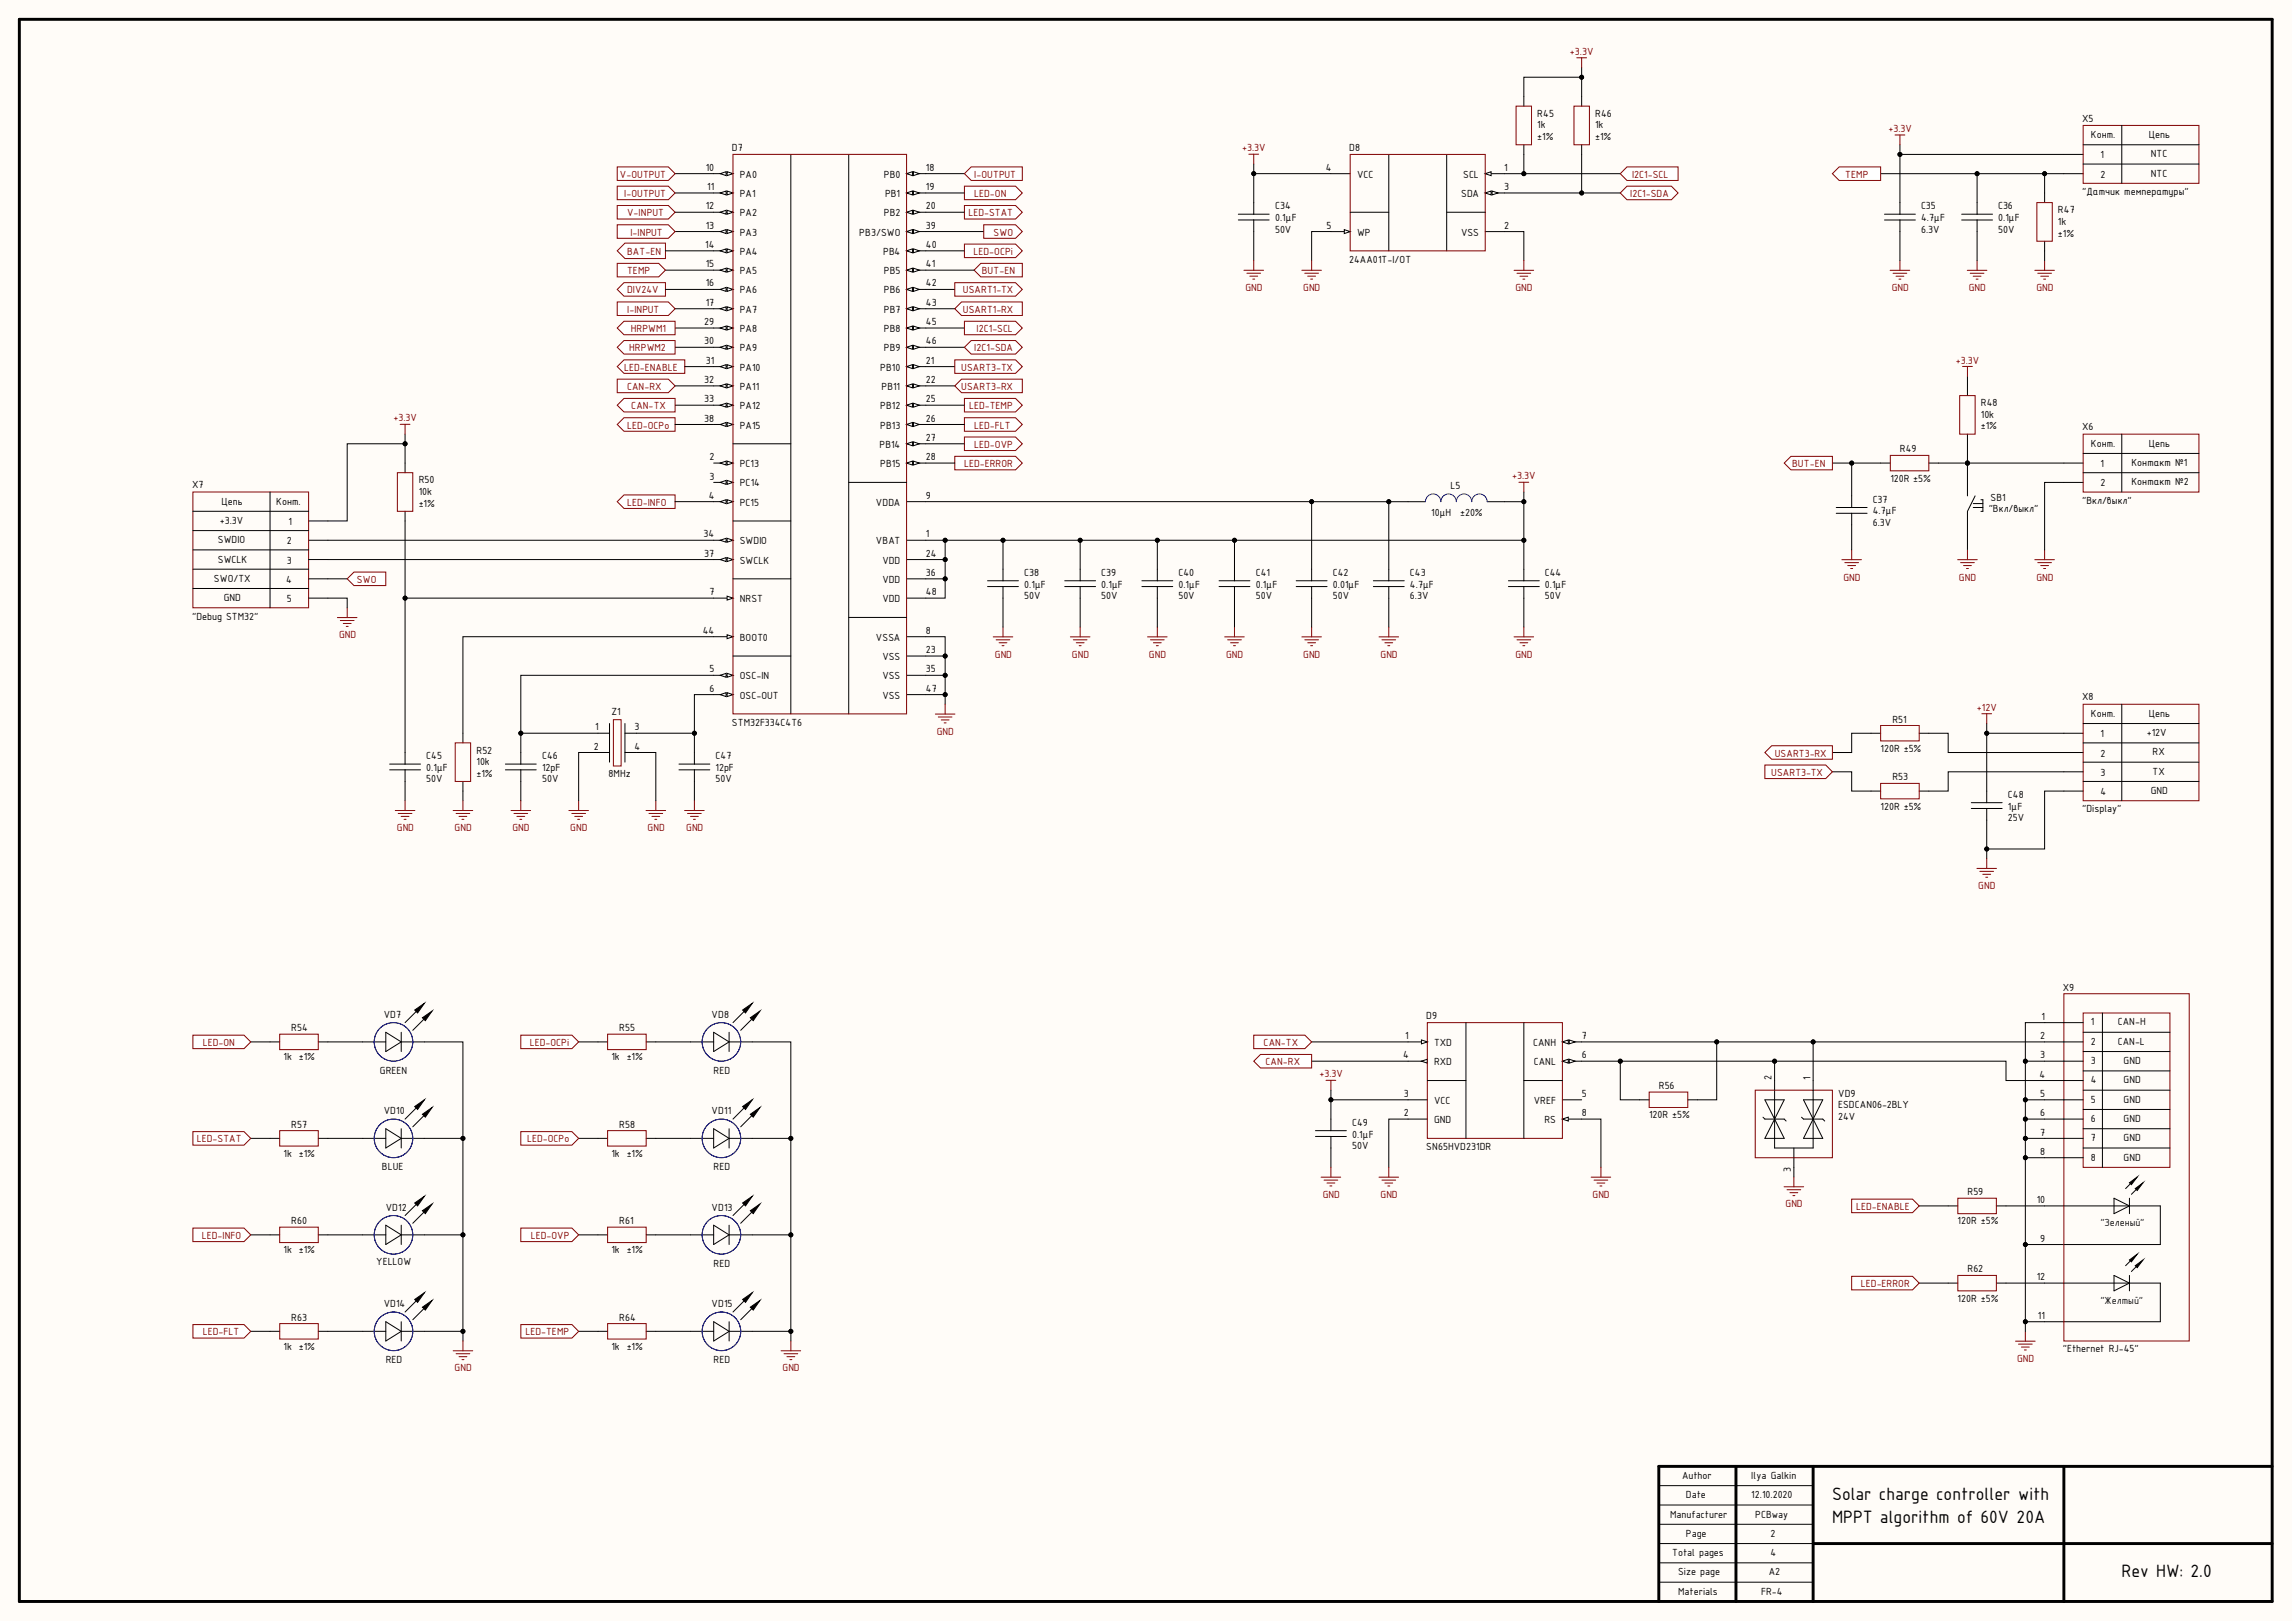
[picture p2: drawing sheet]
<svg xmlns="http://www.w3.org/2000/svg" width="594mm" height="420mm" viewBox="0 0 594 420" stroke-linecap="round" stroke-linejoin="round" font-family="sans-serif">
<defs><g id="words">
<g font-size="5">
<text x="474.2" y="388.4">Solar charge controller with</text>
<text x="474.2" y="394.3">MPPT algorithm of 60V 20A</text>
<text x="549.1" y="408.3">Rev HW: 2.0</text>
</g>
<g font-size="2.9" fill="#800000">
<text x="406.3" y="14.2">+3.3V</text>
<text x="488.8" y="34.2">+3.3V</text>
<text x="321.5" y="39.2">+3.3V</text>
<text x="160.4" y="46">V-OUTPUT</text>
<text x="252.2" y="46">I-OUTPUT</text>
<text x="422.4" y="46">I2C1-SCL</text>
<text x="477.6" y="46">TEMP</text>
<text x="161.5" y="51">I-OUTPUT</text>
<text x="252.2" y="51">LED-ON</text>
<text x="421.9" y="51">I2C1-SDA</text>
<text x="162.3" y="56">V-INPUT</text>
<text x="250.6" y="56">LED-STAT</text>
<text x="162.3" y="66">BAT-EN</text>
<text x="163.1" y="61">I-INPUT</text>
<text x="252" y="66">LED-OCPi</text>
<text x="257.1" y="61">SWO</text>
<text x="162.3" y="71">TEMP</text>
<text x="254.1" y="71">BUT-EN</text>
<text x="162.3" y="75.9">DIV24V</text>
<text x="249.2" y="75.9">USART1-TX</text>
<text x="322.3" y="75.3">GND</text>
<text x="337.3" y="75.3">GND</text>
<text x="392.2" y="75.3">GND</text>
<text x="489.6" y="75.3">GND</text>
<text x="509.5" y="75.3">GND</text>
<text x="527" y="75.3">GND</text>
<text x="162.3" y="80.9">I-INPUT</text>
<text x="249.2" y="80.9">USART1-RX</text>
<text x="163.2" y="85.9">HRPWM1</text>
<text x="252.7" y="85.9">I2C1-SCL</text>
<text x="161.5" y="96">LED-ENABLE</text>
<text x="162.8" y="90.9">HRPWM2</text>
<text x="248.8" y="96">USART3-TX</text>
<text x="252.2" y="90.9">I2C1-SDA</text>
<text x="506.2" y="94.1">+3.3V</text>
<text x="162.3" y="101">CAN-RX</text>
<text x="248.8" y="101">USART3-RX</text>
<text x="163.4" y="106">CAN-TX</text>
<text x="250.8" y="106">LED-TEMP</text>
<text x="101.9" y="109.1">+3.3V</text>
<text x="162.3" y="111">LED-OCPo</text>
<text x="252.2" y="111">LED-FLT</text>
<text x="252.2" y="115.9">LED-OVP</text>
<text x="249.5" y="120.9">LED-ERROR</text>
<text x="391.4" y="124.1">+3.3V</text>
<text x="463.8" y="120.9">BUT-EN</text>
<text x="162.3" y="130.9">LED-INFO</text>
<text x="92.4" y="150.9">SWO</text>
<text x="477.1" y="150.3">GND</text>
<text x="507" y="150.3">GND</text>
<text x="527" y="150.3">GND</text>
<text x="87.7" y="165.3">GND</text>
<text x="257.5" y="170.2">GND</text>
<text x="277.4" y="170.2">GND</text>
<text x="297.4" y="170.2">GND</text>
<text x="317.3" y="170.2">GND</text>
<text x="337.3" y="170.2">GND</text>
<text x="357.3" y="170.2">GND</text>
<text x="392.2" y="170.2">GND</text>
<text x="511.7" y="184">+12V</text>
<text x="242.4" y="190.2">GND</text>
<text x="459.3" y="195.9">USART3-RX</text>
<text x="458.4" y="200.9">USART3-TX</text>
<text x="102.7" y="215.2">GND</text>
<text x="117.7" y="215.2">GND</text>
<text x="132.6" y="215.2">GND</text>
<text x="147.6" y="215.2">GND</text>
<text x="167.6" y="215.2">GND</text>
<text x="177.6" y="215.2">GND</text>
<text x="512" y="230.2">GND</text>
<text x="52.5" y="270.8">LED-ON</text>
<text x="137.1" y="270.8">LED-OCPi</text>
<text x="327" y="270.8">CAN-TX</text>
<text x="327.6" y="275.8">CAN-RX</text>
<text x="341.5" y="278.9">+3.3V</text>
<text x="51" y="295.8">LED-STAT</text>
<text x="136.4" y="295.8">LED-OCPo</text>
<text x="342.3" y="310">GND</text>
<text x="357.3" y="310">GND</text>
<text x="412.2" y="310">GND</text>
<text x="462.1" y="312.6">GND</text>
<text x="480.4" y="313.3">LED-ENABLE</text>
<text x="52.2" y="320.7">LED-INFO</text>
<text x="137.4" y="320.7">LED-OVP</text>
<text x="481.7" y="333.2">LED-ERROR</text>
<text x="52.5" y="345.7">LED-FLT</text>
<text x="136" y="345.7">LED-TEMP</text>
<text x="522.1" y="352.5">GND</text>
<text x="117.7" y="355">GND</text>
<text x="202.5" y="355">GND</text>
</g>
<g font-size="2.9">
<text x="397.9" y="33.2">1k</text>
<text x="397.9" y="30.3">R45</text>
<text x="412.8" y="33.2">1k</text>
<text x="412.8" y="30.3">R46</text>
<text x="538.9" y="31.5">X5</text>
<text x="541.2" y="35.8">Конт.</text>
<text x="556.1" y="35.8">Цепь</text>
<text x="189.4" y="39">D7</text>
<text x="349.2" y="39">D8</text>
<text x="397.9" y="36.2">±1%</text>
<text x="412.8" y="36.2">±1%</text>
<text x="543.6" y="41">1</text>
<text x="556.6" y="40.8">NTC</text>
<text x="182.7" y="44.2">10</text>
<text x="191.5" y="46">PA0</text>
<text x="228.7" y="46">PB0</text>
<text x="239.6" y="44.2">18</text>
<text x="343.1" y="44.2">4</text>
<text x="351.2" y="46">VCC</text>
<text x="378.7" y="46">SCL</text>
<text x="389.3" y="44.2">1</text>
<text x="543.6" y="46">2</text>
<text x="556.6" y="45.7">NTC</text>
<text x="183" y="49.2">11</text>
<text x="191.5" y="51">PA1</text>
<text x="229.1" y="51">PB1</text>
<text x="239.6" y="49.2">19</text>
<text x="378.2" y="51">SDA</text>
<text x="389.3" y="49.2">3</text>
<text x="538.9" y="50.6">&quot;Датчик температуры&quot;</text>
<text x="182.7" y="54.2">12</text>
<text x="182.7" y="59.2">13</text>
<text x="191.5" y="56">PA2</text>
<text x="228.7" y="56">PB2</text>
<text x="239.6" y="54.2">20</text>
<text x="239.6" y="59.2">39</text>
<text x="330" y="57.2">0.1μF</text>
<text x="330" y="54.2">C34</text>
<text x="343.4" y="59.2">5</text>
<text x="389.3" y="59.2">2</text>
<text x="497.2" y="57.2">4.7μF</text>
<text x="497.2" y="54.2">C35</text>
<text x="517.2" y="57.2">0.1μF</text>
<text x="517.2" y="54.2">C36</text>
<text x="532.6" y="58.2">1k</text>
<text x="532.6" y="55.2">R47</text>
<text x="182.5" y="64.2">14</text>
<text x="191.5" y="61">PA3</text>
<text x="191.5" y="66">PA4</text>
<text x="222.4" y="61">PB3/SWO</text>
<text x="228.6" y="66">PB4</text>
<text x="239.6" y="64.2">40</text>
<text x="330" y="60.2">50V</text>
<text x="351.2" y="61">WP</text>
<text x="378.2" y="61">VSS</text>
<text x="497.2" y="60.2">6.3V</text>
<text x="517.2" y="60.2">50V</text>
<text x="532.6" y="61.2">±1%</text>
<text x="182.7" y="69.2">15</text>
<text x="191.5" y="71">PA5</text>
<text x="228.7" y="71">PB5</text>
<text x="239.6" y="69.2">41</text>
<text x="349.2" y="68">24AA01T-I/OT</text>
<text x="182.7" y="74.2">16</text>
<text x="191.5" y="75.9">PA6</text>
<text x="228.7" y="75.9">PB6</text>
<text x="239.6" y="74.2">42</text>
<text x="182.7" y="79.2">17</text>
<text x="191.5" y="80.9">PA7</text>
<text x="228.7" y="80.9">PB7</text>
<text x="239.6" y="79.2">43</text>
<text x="182.2" y="84.1">29</text>
<text x="182.2" y="89.1">30</text>
<text x="191.5" y="85.9">PA8</text>
<text x="228.7" y="85.9">PB8</text>
<text x="239.6" y="84.1">45</text>
<text x="239.6" y="89.1">46</text>
<text x="182.7" y="94.2">31</text>
<text x="191.5" y="90.9">PA9</text>
<text x="191.5" y="96">PA10</text>
<text x="227.8" y="96">PB10</text>
<text x="228.7" y="90.9">PB9</text>
<text x="239.6" y="94.2">21</text>
<text x="182.2" y="99.2">32</text>
<text x="191.5" y="101">PA11</text>
<text x="228.1" y="101">PB11</text>
<text x="239.6" y="99.2">22</text>
<text x="182.2" y="104.2">33</text>
<text x="191.5" y="106">PA12</text>
<text x="227.8" y="106">PB12</text>
<text x="239.6" y="104.2">25</text>
<text x="512.7" y="105.1">R48</text>
<text x="182.2" y="109.2">38</text>
<text x="191.5" y="111">PA15</text>
<text x="227.8" y="111">PB13</text>
<text x="239.6" y="109.2">26</text>
<text x="512.7" y="111.1">±1%</text>
<text x="512.7" y="108.2">10k</text>
<text x="538.9" y="111.4">X6</text>
<text x="183.6" y="119.2">2</text>
<text x="227.6" y="115.9">PB14</text>
<text x="239.6" y="114.2">27</text>
<text x="239.6" y="119.2">28</text>
<text x="491.7" y="117.1">R49</text>
<text x="541.2" y="115.6">Конт.</text>
<text x="556.1" y="115.6">Цепь</text>
<text x="108.4" y="125.2">R50</text>
<text x="183.6" y="124.1">3</text>
<text x="191.5" y="120.9">PC13</text>
<text x="191.5" y="125.9">PC14</text>
<text x="227.8" y="120.9">PB15</text>
<text x="489.3" y="124.7">120R ±5%</text>
<text x="543.6" y="120.9">1</text>
<text x="543.6" y="125.9">2</text>
<text x="551.6" y="125.7">Контакт №2</text>
<text x="551.6" y="120.7">Контакт №1</text>
<text x="49.7" y="126.3">X7</text>
<text x="57.3" y="130.7">Цепь</text>
<text x="71.5" y="130.7">Конт.</text>
<text x="108.4" y="131.2">±1%</text>
<text x="108.4" y="128.1">10k</text>
<text x="183.4" y="129.1">4</text>
<text x="191.5" y="130.9">PC15</text>
<text x="226.7" y="130.9">VDDA</text>
<text x="239.6" y="129.1">9</text>
<text x="375.4" y="126.6">L5</text>
<text x="484.7" y="130.2">C37</text>
<text x="515.2" y="129.6">SB1</text>
<text x="538.9" y="130.4">&quot;Вкл/выкл&quot;</text>
<text x="56.9" y="135.7">+3.3V</text>
<text x="74.6" y="135.9">1</text>
<text x="370.4" y="133.6">10μH</text>
<text x="377.9" y="133.6">±20%</text>
<text x="484.7" y="136.2">6.3V</text>
<text x="484.7" y="133.1">4.7μF</text>
<text x="514.7" y="132.6">&quot;Вкл/выкл&quot;</text>
<text x="56.4" y="140.6">SWDIO</text>
<text x="74.2" y="140.9">2</text>
<text x="182.1" y="139.1">34</text>
<text x="191.5" y="140.9">SWDIO</text>
<text x="226.7" y="140.9">VBAT</text>
<text x="239.6" y="139.1">1</text>
<text x="56.4" y="145.6">SWCLK</text>
<text x="74.2" y="145.9">3</text>
<text x="182.2" y="144.1">37</text>
<text x="191.5" y="145.9">SWCLK</text>
<text x="228.4" y="145.9">VDD</text>
<text x="239.6" y="144.1">24</text>
<text x="239.6" y="149.1">36</text>
<text x="265.1" y="149.1">C38</text>
<text x="285" y="149.1">C39</text>
<text x="305" y="149.1">C40</text>
<text x="325" y="149.1">C41</text>
<text x="345" y="149.1">C42</text>
<text x="364.9" y="149.1">C43</text>
<text x="399.8" y="149.1">C44</text>
<text x="55.4" y="150.6">SWO/TX</text>
<text x="57.9" y="155.6">GND</text>
<text x="74" y="150.9">4</text>
<text x="74.2" y="155.9">5</text>
<text x="183.6" y="154.1">7</text>
<text x="191.5" y="155.9">NRST</text>
<text x="228.4" y="150.9">VDD</text>
<text x="228.4" y="155.9">VDD</text>
<text x="239.6" y="154.1">48</text>
<text x="265.1" y="155.1">50V</text>
<text x="265.1" y="152.1">0.1μF</text>
<text x="285" y="155.1">50V</text>
<text x="285" y="152.1">0.1μF</text>
<text x="305" y="155.1">50V</text>
<text x="305" y="152.1">0.1μF</text>
<text x="325" y="155.1">50V</text>
<text x="325" y="152.1">0.1μF</text>
<text x="345" y="155.1">50V</text>
<text x="345" y="152.1">0.01μF</text>
<text x="364.9" y="155.1">6.3V</text>
<text x="364.9" y="152.1">4.7μF</text>
<text x="399.8" y="155.1">50V</text>
<text x="399.8" y="152.1">0.1μF</text>
<text x="49.7" y="160.4">&quot;Debug STM32&quot;</text>
<text x="181.9" y="164.1">44</text>
<text x="191.5" y="165.8">BOOT0</text>
<text x="226.7" y="165.8">VSSA</text>
<text x="239.6" y="164.1">8</text>
<text x="228.4" y="170.8">VSS</text>
<text x="239.6" y="169.1">23</text>
<text x="183.6" y="174">5</text>
<text x="183.6" y="179.1">6</text>
<text x="191.5" y="175.8">OSC-IN</text>
<text x="228.4" y="175.8">VSS</text>
<text x="239.6" y="174">35</text>
<text x="239.6" y="179.1">47</text>
<text x="158.2" y="185">Z1</text>
<text x="191.5" y="180.9">OSC-OUT</text>
<text x="228.4" y="180.9">VSS</text>
<text x="538.9" y="181.3">X8</text>
<text x="541.2" y="185.6">Конт.</text>
<text x="556.1" y="185.6">Цепь</text>
<text x="154" y="189.1">1</text>
<text x="164.2" y="189.1">3</text>
<text x="189.4" y="187.9">STM32F334C4T6</text>
<text x="489.8" y="187.1">R51</text>
<text x="543.6" y="190.9">1</text>
<text x="555.6" y="190.5">+12V</text>
<text x="110.3" y="196.5">C45</text>
<text x="123.3" y="195.1">R52</text>
<text x="140.3" y="196.5">C46</text>
<text x="153.7" y="194.1">2</text>
<text x="164.2" y="194.1">4</text>
<text x="185.2" y="196.5">C47</text>
<text x="486.7" y="194.6">120R ±5%</text>
<text x="543.6" y="195.9">2</text>
<text x="557.1" y="195.5">RX</text>
<text x="110.3" y="202.6">50V</text>
<text x="110.3" y="199.6">0.1μF</text>
<text x="123.3" y="201">±1%</text>
<text x="123.3" y="198.1">10k</text>
<text x="140.3" y="202.6">50V</text>
<text x="140.3" y="199.6">12pF</text>
<text x="157.5" y="201.1">8MHz</text>
<text x="185.2" y="202.6">50V</text>
<text x="185.2" y="199.6">12pF</text>
<text x="489.8" y="202">R53</text>
<text x="543.6" y="200.9">3</text>
<text x="557.1" y="200.5">TX</text>
<text x="486.7" y="209.6">120R ±5%</text>
<text x="519.7" y="209.6">1μF</text>
<text x="519.7" y="206.5">C48</text>
<text x="543.6" y="205.9">4</text>
<text x="556.6" y="205.6">GND</text>
<text x="519.7" y="212.5">25V</text>
<text x="538.9" y="210.3">&quot;Display&quot;</text>
<text x="533.9" y="256.5">X9</text>
<text x="99.3" y="263.5">VD7</text>
<text x="184.2" y="263.5">VD8</text>
<text x="369.1" y="263.7">D9</text>
<text x="528.4" y="264">1</text>
<text x="75.4" y="267">R54</text>
<text x="160.3" y="267">R55</text>
<text x="363.6" y="269">1</text>
<text x="409.4" y="269">7</text>
<text x="528.1" y="269">2</text>
<text x="541.2" y="265.5">1</text>
<text x="548.1" y="265.5">CAN-H</text>
<text x="73.4" y="274.5">1k ±1%</text>
<text x="158.2" y="274.5">1k ±1%</text>
<text x="363.1" y="274">4</text>
<text x="371.2" y="270.8">TXD</text>
<text x="371.2" y="275.8">RXD</text>
<text x="396.8" y="270.8">CANH</text>
<text x="397" y="275.8">CANL</text>
<text x="409.4" y="274">6</text>
<text x="528.1" y="274">3</text>
<text x="541.2" y="270.5">2</text>
<text x="541.2" y="275.5">3</text>
<text x="548.1" y="270.5">CAN-L</text>
<text x="549.6" y="275.5">GND</text>
<text x="98.3" y="278">GREEN</text>
<text x="184.7" y="278">RED</text>
<text x="429.3" y="282">R56</text>
<text x="458.5" y="279.7" transform="rotate(-90 458.5 279.7)">2</text>
<text x="468.6" y="279.7" transform="rotate(-90 468.6 279.7)">1</text>
<text x="527.9" y="279">4</text>
<text x="541.2" y="280.4">4</text>
<text x="549.6" y="280.4">GND</text>
<text x="363.3" y="284">3</text>
<text x="371.2" y="285.8">VCC</text>
<text x="397" y="285.8">VREF</text>
<text x="409.4" y="284">5</text>
<text x="475.7" y="287">ESDCAN06-2BLY</text>
<text x="475.7" y="284">VD9</text>
<text x="528.1" y="284">5</text>
<text x="541.2" y="285.4">5</text>
<text x="549.6" y="285.4">GND</text>
<text x="75.4" y="291.9">R57</text>
<text x="99.3" y="288.5">VD10</text>
<text x="160.3" y="291.9">R58</text>
<text x="184.2" y="288.5">VD11</text>
<text x="350" y="291.4">C49</text>
<text x="363.3" y="289">2</text>
<text x="371.2" y="290.8">GND</text>
<text x="399.7" y="290.8">RS</text>
<text x="409.4" y="289">8</text>
<text x="426.8" y="289.5">120R ±5%</text>
<text x="475.7" y="290">24V</text>
<text x="528.1" y="294">7</text>
<text x="528.1" y="289">6</text>
<text x="541.2" y="290.4">6</text>
<text x="549.6" y="290.4">GND</text>
<text x="73.4" y="299.5">1k ±1%</text>
<text x="158.2" y="299.5">1k ±1%</text>
<text x="350" y="297.4">50V</text>
<text x="350" y="294.5">0.1μF</text>
<text x="369.1" y="297.8">SN65HVD231DR</text>
<text x="528.1" y="299">8</text>
<text x="541.2" y="295.5">7</text>
<text x="549.6" y="295.5">GND</text>
<text x="98.8" y="302.9">BLUE</text>
<text x="184.7" y="302.9">RED</text>
<text x="463.5" y="303.3" transform="rotate(-90 463.5 303.3)">3</text>
<text x="541.2" y="300.5">8</text>
<text x="549.6" y="300.5">GND</text>
<text x="509.2" y="309.5">R59</text>
<text x="527.1" y="311.5">10</text>
<text x="75.4" y="317">R60</text>
<text x="99.8" y="313.4">VD12</text>
<text x="160.3" y="317">R61</text>
<text x="184.2" y="313.4">VD13</text>
<text x="506.7" y="317">120R ±5%</text>
<text x="528.1" y="321.5">9</text>
<text x="73.4" y="324.4">1k ±1%</text>
<text x="97.4" y="327.5">YELLOW</text>
<text x="158.2" y="324.4">1k ±1%</text>
<text x="184.7" y="327.9">RED</text>
<text x="509.2" y="329.4">R62</text>
<text x="527.1" y="331.4">12</text>
<text x="75.4" y="341.9">R63</text>
<text x="99.3" y="338.4">VD14</text>
<text x="160.3" y="341.9">R64</text>
<text x="184.2" y="338.4">VD15</text>
<text x="506.7" y="336.9">120R ±5%</text>
<text x="527.5" y="341.4">11</text>
<text x="73.4" y="349.4">1k ±1%</text>
<text x="99.8" y="352.9">RED</text>
<text x="158.2" y="349.4">1k ±1%</text>
<text x="184.7" y="352.9">RED</text>
<text x="533.9" y="350">&quot;Ethernet RJ-45&quot;</text>
<text x="435.3" y="382.9">Author</text>
<text x="453.3" y="382.9">Ilya Galkin</text>
<text x="436.3" y="387.9">Date</text>
<text x="453.3" y="387.9">12.10.2020</text>
<text x="432.3" y="392.8">Manufacturer</text>
<text x="454.3" y="392.8">PCBway</text>
<text x="436.3" y="397.8">Page</text>
<text x="458.2" y="397.8">2</text>
<text x="432.8" y="402.8">Total pages</text>
<text x="434.3" y="407.8">Size page</text>
<text x="457.8" y="407.8">A2</text>
<text x="458.2" y="402.8">4</text>
<text x="434.3" y="412.8">Materials</text>
<text x="455.8" y="412.8">FR-4</text>
</g>
<g font-size="2.9" fill="#101010">
<text x="543.6" y="317.4">&quot;Зеленый&quot;</text>
<text x="543.6" y="337.5">&quot;Желтый&quot;</text>
</g>
</g></defs>
<g fill="#fffcf8">
<path d="M0 0h593.1v419.6h-593.1z" fill-rule="evenodd"/>
<path d="M0 0h593.1v419.6h-593.1z" fill-rule="evenodd"/>
</g>
<path d="M5 5h583.1v409.6h-583.1zM449.3 379.6v35M469.3 379.6v35M534.2 379.6v35M588.1 379.6h-158.8v35M469.3 399.6h118.8" fill="none" stroke="#000" stroke-width=".76"/>
<g fill="none" stroke="#000" stroke-width=".26">
<path d="M174.7 59.9h10M174.7 50h10M174.7 45h10M174.7 54.9h10M239.6 59.9h15M172.2 69.9h12.5M174.7 79.9h10M174.7 89.9h10M174.7 84.9h10M174.7 99.9h10M239.6 89.9h10M239.6 84.9h10"/>
<path d="M104.8 119.9v-5h-14.9v20h-5M104.8 112.4v2.5M174.7 104.9h10M84.9 139.9h99.8M84.9 144.9h99.8M184.7 154.8h-79.9v40M184.7 164.8h-64.9v25M429.3 399.6h40M429.3 394.6h40M429.3 389.6h40M429.3 384.6h40M429.3 409.6h40"/>
<path d="M429.3 404.6h40"/>
<circle cx="104.8" cy="114.9" r=".51"/>
<circle cx="104.8" cy="154.8" r=".51"/>
</g>
<g fill="#000">
<circle cx="104.8" cy="114.9" r=".51"/>
<circle cx="104.8" cy="154.8" r=".51"/>
</g>
<path d="M103.6 109.9h2.5M104.8 109.9v2.5" fill="none" stroke="#800000" stroke-width=".26"/>
<path d="M161.5 83.2h13.2v3.5h-13.2l-1.7-1.8z" fill-rule="evenodd" fill="#fff"/>
<path d="M161.5 83.2h13.2v3.5h-13.2l-1.7-1.8z" fill="none" stroke="#800000" stroke-width=".26"/>
<path d="M161.5 88.2h13.2v3.5h-13.2l-1.7-1.8z" fill-rule="evenodd" fill="#fff"/>
<path d="M161.5 88.2h13.2v3.5h-13.2l-1.7-1.8z" fill="none" stroke="#800000" stroke-width=".26"/>
<path d="M159.8 58.2h13.2l1.7 1.7-1.7 1.8h-13.2z" fill-rule="evenodd" fill="#fff"/>
<path d="M159.8 58.2h13.2l1.7 1.7-1.7 1.8h-13.2z" fill="none" stroke="#800000" stroke-width=".26"/>
<path d="M159.8 53.2h13.2l1.7 1.7-1.7 1.8h-13.2z" fill-rule="evenodd" fill="#fff"/>
<path d="M159.8 53.2h13.2l1.7 1.7-1.7 1.8h-13.2z" fill="none" stroke="#800000" stroke-width=".26"/>
<path d="M159.8 43.2h13.2l1.7 1.8-1.7 1.7h-13.2z" fill-rule="evenodd" fill="#fff"/>
<path d="M159.8 43.2h13.2l1.7 1.8-1.7 1.7h-13.2z" fill="none" stroke="#800000" stroke-width=".26"/>
<path d="M159.8 48.2h13.2l1.7 1.8-1.7 1.7h-13.2z" fill-rule="evenodd" fill="#fff"/>
<path d="M159.8 48.2h13.2l1.7 1.8-1.7 1.7h-13.2z" fill="none" stroke="#800000" stroke-width=".26"/>
<path d="M159.8 68.2h10.7l1.7 1.7-1.7 1.8h-10.7z" fill-rule="evenodd" fill="#fff"/>
<path d="M159.8 68.2h10.7l1.7 1.7-1.7 1.8h-10.7z" fill="none" stroke="#800000" stroke-width=".26"/>
<path d="M159.8 78.2h13.2l1.7 1.7-1.7 1.8h-13.2z" fill-rule="evenodd" fill="#fff"/>
<path d="M159.8 78.2h13.2l1.7 1.7-1.7 1.8h-13.2z" fill="none" stroke="#800000" stroke-width=".26"/>
<path d="M239.6 45h10" fill="none" stroke="#000" stroke-width=".26"/>
<path d="M249.6 45l1.8-1.8h13.2v3.5h-13.2z" fill-rule="evenodd" fill="#fff"/>
<g fill="none" stroke="#800000" stroke-width=".26">
<path d="M249.6 45l1.8-1.8h13.2v3.5h-13.2zM343.2 279.7h2.5M344.5 279.7v2.5M426.8 282.7h10v4h-10zM454.3 282.2h20v17.5h-20zM341.9 304.7h5.1M342.7 305.5h3.5M343.4 306.3h2.1M344.2 307h.5M344.5 302.2v2.5M461.7 307.2h5.1M462.5 308h3.6"/>
<path d="M463.3 308.8h2M464 309.5h.5M464.3 304.7v2.5M506.7 310.2h10v4h-10zM506.7 330.2h10v4h-10zM521.7 347.2h5M522.4 348h3.6M523.2 348.7h2M523.9 349.5h.5M524.2 344.7v2.5"/>
</g>
<g fill="none" stroke="#000" stroke-width=".26">
<path d="M339.5 269.7h24.9M419.4 274.7v10h7.4M444.3 269.7v15h-7.5M469.3 269.7v27.5h-10v-22.5M344.5 282.2v2.5M344.5 297.2v5M364.4 284.7h-19.9v5M456.3 289.2l.5 .5h5l.5 .5M456.8 284.7l5 10h-5l5-10zM464.3 297.2v7.5M466.3 289.2l.5 .5h5l.5 .5M466.8 284.7h5l-5 10h5z"/>
<path d="M524.2 294.7h5M529.2 299.7h-5v22.5M496.7 312.2h10M516.7 312.2h12.5M496.7 332.2h10M516.7 332.2h12.5M529.2 322.2h-5v20M529.2 342.2h-5v2.5"/>
<circle cx="419.4" cy="274.7" r=".51"/>
<circle cx="444.3" cy="269.7" r=".51"/>
<circle cx="459.3" cy="274.7" r=".51"/>
<circle cx="469.3" cy="269.7" r=".51"/>
<circle cx="344.5" cy="284.7" r=".51"/>
<circle cx="524.2" cy="299.7" r=".51"/>
<circle cx="524.2" cy="294.7" r=".51"/>
<circle cx="524.2" cy="322.2" r=".51"/>
<circle cx="524.2" cy="342.2" r=".51"/>
</g>
<g fill="#000">
<circle cx="419.4" cy="274.7" r=".51"/>
<circle cx="444.3" cy="269.7" r=".51"/>
<circle cx="459.3" cy="274.7" r=".51"/>
<circle cx="469.3" cy="269.7" r=".51"/>
<circle cx="344.5" cy="284.7" r=".51"/>
<circle cx="524.2" cy="299.7" r=".51"/>
<circle cx="524.2" cy="294.7" r=".51"/>
<circle cx="524.2" cy="322.2" r=".51"/>
<circle cx="524.2" cy="342.2" r=".51"/>
</g>
<path d="M324.5 268h13.2l1.8 1.7-1.8 1.8h-13.2z" fill-rule="evenodd" fill="#fff"/>
<path d="M324.5 268h13.2l1.8 1.7-1.8 1.8h-13.2z" fill="none" stroke="#800000" stroke-width=".26"/>
<path d="M339.5 274.7h24.9" fill="none" stroke="#000" stroke-width=".26"/>
<path d="M324.5 274.7l1.7-1.7h13.3v3.5h-13.3z" fill-rule="evenodd" fill="#fff"/>
<path d="M324.5 274.7l1.7-1.7h13.3v3.5h-13.3z" fill="none" stroke="#800000" stroke-width=".26"/>
<path d="M479.2 310.4h15.8l1.7 1.8-1.7 1.7h-15.8z" fill-rule="evenodd" fill="#fff"/>
<path d="M479.2 310.4h15.8l1.7 1.8-1.7 1.7h-15.8z" fill="none" stroke="#800000" stroke-width=".26"/>
<path d="M479.2 330.4h15.8l1.7 1.8-1.7 1.7h-15.8z" fill-rule="evenodd" fill="#fff"/>
<path d="M356.9 304.7h5.1M357.7 305.5h3.5M358.4 306.3h2.1M359.2 307h.5M359.4 302.2v2.5M411.8 304.7h5.1M412.6 305.5h3.5M413.3 306.3h2.1M414.1 307h.5M414.3 302.2v2.5M479.2 330.4h15.8l1.7 1.8-1.7 1.7h-15.8z" fill="none" stroke="#800000" stroke-width=".26"/>
<g fill="none" stroke="#000" stroke-width=".26">
<path d="M364.4 269.7h5M409.4 269.7h119.8M409.4 274.7h109.8v5h10M529.2 274.7h-5v10M529.2 264.7h-5v10M364.4 289.7h-5v12.5M409.4 289.7h4.9v12.5M529.2 289.7h-5v10M529.2 284.7h-5v5"/>
<circle cx="419.4" cy="274.7" r=".51"/>
<circle cx="444.3" cy="269.7" r=".51"/>
<circle cx="459.3" cy="274.7" r=".51"/>
<circle cx="469.3" cy="269.7" r=".51"/>
<circle cx="524.2" cy="274.7" r=".51"/>
<circle cx="524.2" cy="289.7" r=".51"/>
<circle cx="524.2" cy="284.7" r=".51"/>
<circle cx="524.2" cy="299.7" r=".51"/>
<circle cx="524.2" cy="294.7" r=".51"/>
</g>
<g fill="#000">
<circle cx="419.4" cy="274.7" r=".51"/>
<circle cx="444.3" cy="269.7" r=".51"/>
<circle cx="459.3" cy="274.7" r=".51"/>
<circle cx="469.3" cy="269.7" r=".51"/>
<circle cx="524.2" cy="274.7" r=".51"/>
<circle cx="524.2" cy="289.7" r=".51"/>
<circle cx="524.2" cy="284.7" r=".51"/>
<circle cx="524.2" cy="299.7" r=".51"/>
<circle cx="524.2" cy="294.7" r=".51"/>
</g>
<path d="M367.9 269.2l1.5 .5-1.5 .5z" fill="#f8fcff"/>
<path d="M364.4 274.7h5M367.9 269.2l1.5 .5-1.5 .5zM364.4 289.7h5M364.4 284.7h5" fill="none" stroke="#000" stroke-width=".26"/>
<path d="M367.9 274.7l1.5-.5v1z" fill="#f8fcff"/>
<path d="M367.9 274.7l1.5-.5v1zM404.4 274.7h5M404.4 284.7h5" fill="none" stroke="#000" stroke-width=".26"/>
<path d="M404.4 274.7l1.5-.5v1z" fill="#f8fcff"/>
<path d="M404.4 274.7l1.5-.5v1z" fill="none" stroke="#000" stroke-width=".26"/>
<path d="M406.1 274.2l1.6 .5-1.6 .5z" fill="#f8fcff"/>
<path d="M404.4 269.7h5M406.1 274.2l1.6 .5-1.6 .5z" fill="none" stroke="#000" stroke-width=".26"/>
<path d="M404.4 269.7l1.5-.5v1z" fill="#f8fcff"/>
<path d="M404.4 269.7l1.5-.5v1z" fill="none" stroke="#000" stroke-width=".26"/>
<path d="M406.1 269.2l1.6 .5-1.6 .5z" fill="#f8fcff"/>
<path d="M406.1 269.2l1.6 .5-1.6 .5zM404.4 289.7h5" fill="none" stroke="#000" stroke-width=".26"/>
<path d="M404.4 289.7l1.5-.5v1z" fill="#f8fcff"/>
<path d="M369.4 279.7h10M379.4 264.7v30M394.4 264.7v30M394.4 279.7h10M404.4 289.7l1.5-.5v1z" fill="none" stroke="#000" stroke-width=".26"/>
<path d="M369.4 264.7h35v30h-35z" fill="none" stroke="#800000" stroke-width=".26"/>
<path d="M552.6 307.7l2-1.5-1.5 2z" fill="#030000"/>
<path d="M552.6 307.7l2-1.5-1.5 2z" fill="none" stroke="#030000" stroke-width=".26"/>
<path d="M547.1 310.2l4 2-4 2zM551.1 310.2v4M552.6 305.2l-2.5 2.5M554.1 306.7l-2.5 2.5" fill="none" stroke="#000" stroke-width=".26"/>
<path d="M551.1 306.2l2-1.5-1.5 2z" fill="#030000"/>
<path d="M551.1 306.2l2-1.5-1.5 2z" fill="none" stroke="#030000" stroke-width=".26"/>
<path d="M529.2 312.2h29.9v10h-29.9" fill="none" stroke="#000" stroke-width=".26"/>
<path d="M552.6 327.7l2-1.5-1.5 2z" fill="#030000"/>
<path d="M552.6 327.7l2-1.5-1.5 2z" fill="none" stroke="#030000" stroke-width=".26"/>
<path d="M547.1 330.2l4 2-4 2zM551.1 330.2v4M552.6 325.2l-2.5 2.5M554.1 326.7l-2.5 2.5" fill="none" stroke="#000" stroke-width=".26"/>
<path d="M551.1 326.2l2-1.5-1.5 2z" fill="#030000"/>
<path d="M551.1 326.2l2-1.5-1.5 2z" fill="none" stroke="#030000" stroke-width=".26"/>
<g fill="none" stroke="#000" stroke-width=".26">
<path d="M409.4 17.5v2.5M394.4 27.5v-7.5h15v7.5M394.4 37.5v7.5M409.4 37.5v12.5M320.5 56.9h8M320.5 55.5h8M324.5 42.5v2.5M324.5 56.9v10.5M344.5 45h-20v10.5M344.5 59.9h-5v7.5M384.4 45h35M389.4 50h30"/>
<path d="M389.4 60h5v7.4M239.6 129.9h99.9v20.4M239.6 139.9h5v5h-5M244.6 139.9h149.8M259.6 139.9v10.4M279.6 139.9v10.4M299.5 139.9v10.4M319.5 139.9v10.4M339.5 129.9h29.4M359.4 129.9v20.4M384.9 129.9h9.5v20.4M394.4 127.4v2.5"/>
<path d="M244.6 144.9v5h-5M244.6 149.9v4.9h-5M255.6 151.8h8M255.6 150.3h8M259.6 151.8v10.5M275.6 151.8h8M275.6 150.3h8M279.6 151.8v10.5M295.5 151.8h8M295.5 150.3h8M299.5 151.8v10.5M315.5 151.8h8"/>
<path d="M315.5 150.3h8M319.5 151.8v10.5M335.5 151.8h8M335.5 150.3h8M339.5 151.8v10.5M355.4 151.8h8M355.4 150.3h8M359.4 151.8v10.5M390.4 151.8h8M390.4 150.3h8M394.4 151.8v10.5M239.6 164.8h5v15h-5"/>
<path d="M239.6 174.8h5M239.6 169.8h5M244.6 179.8v2.5M529.2 279.7h10M529.2 274.7h10M529.2 269.7h10M529.2 264.7h10M539.2 277.2h22.4M539.2 272.2h22.4M539.2 267.2h22.4M544.1 262.2v40M529.2 299.7h10"/>
<path d="M529.2 294.7h10M529.2 289.7h10M529.2 284.7h10M539.2 297.2h22.4M539.2 292.2h22.4M539.2 287.2h22.4M539.2 282.2h22.4M529.2 332.2h29.9v10h-29.9"/>
<circle cx="409.4" cy="20" r=".51"/>
<circle cx="324.5" cy="45" r=".51"/>
<circle cx="394.4" cy="45" r=".51"/>
<circle cx="409.4" cy="50" r=".51"/>
<circle cx="244.6" cy="139.9" r=".51"/>
<circle cx="259.6" cy="139.9" r=".51"/>
<circle cx="279.6" cy="139.9" r=".51"/>
<circle cx="299.5" cy="139.9" r=".51"/>
<circle cx="319.5" cy="139.9" r=".51"/>
<circle cx="339.5" cy="129.9" r=".51"/>
<circle cx="359.4" cy="129.9" r=".51"/>
<circle cx="394.4" cy="129.9" r=".51"/>
<circle cx="394.4" cy="139.9" r=".51"/>
<circle cx="244.6" cy="144.9" r=".51"/>
<circle cx="244.6" cy="149.8" r=".51"/>
<circle cx="244.6" cy="174.8" r=".51"/>
<circle cx="244.6" cy="179.8" r=".51"/>
<circle cx="244.6" cy="169.8" r=".51"/>
</g>
<g fill="none" stroke="#800000" stroke-width=".26">
<path d="M408.1 15h2.5M409.4 15v2.5M323.2 39.9h2.6M324.5 39.9v2.6M392.4 27.5h4v10h-4zM407.4 27.5h4v10h-4zM322 70h5M322.7 70.7h3.6M323.5 71.5h2M324.2 72.3h.5M324.5 67.4v2.6M336.9 70h5.1"/>
<path d="M337.7 70.7h3.5M338.5 71.5h2M339.2 72.3h.5M339.5 67.4v2.6M391.9 70h5M392.6 70.7h3.6M393.4 71.5h2M394.1 72.3h.5M394.4 67.4v2.6M393.1 124.8h2.6M394.4 124.8v2.6M257.1 164.9h5"/>
<path d="M257.8 165.6h3.6M258.6 166.4h2M259.3 167.2h.5M259.6 162.3v2.6M277 164.9h5.1M277.8 165.6h3.5M278.5 166.4h2.1M279.3 167.2h.5M279.6 162.3v2.6M297 164.9h5.1M297.8 165.6h3.5M298.5 166.4h2"/>
<path d="M299.3 167.2h.5M299.5 162.3v2.6M317 164.9h5M317.7 165.6h3.6M318.5 166.4h2M319.2 167.2h.6M319.5 162.3v2.6M336.9 164.9h5.1M337.7 165.6h3.5M338.5 166.4h2M339.2 167.2h.5M339.5 162.3v2.6"/>
<path d="M356.9 164.9h5.1M357.7 165.6h3.5M358.4 166.4h2.1M359.2 167.2h.5M359.4 162.3v2.6M391.9 164.9h5M392.6 165.6h3.6M393.4 166.4h2M394.1 167.2h.5M394.4 162.3v2.6M242.1 184.9h5.1M242.8 185.6h3.6"/>
<path d="M243.6 186.4h2M244.4 187.1h.5M244.6 182.3v2.6M534.2 257.3h32.4v89.9h-32.4zM539.2 262.2h22.4v40h-22.4z"/>
</g>
<path d="M368.9 129.9a2 2 0 0 1 2-2 2 2 0 0 1 2 2 2 2 0 0 1 2-2 2 2 0 0 1 2 2 2 2 0 0 1 2-2 2 2 0 0 1 2 2 2 2 0 0 1 2-2 2 2 0 0 1 2 2" fill="none" stroke="#00f" stroke-width=".26"/>
<g fill="#000">
<circle cx="409.4" cy="20" r=".51"/>
<circle cx="324.5" cy="45" r=".51"/>
<circle cx="394.4" cy="45" r=".51"/>
<circle cx="409.4" cy="50" r=".51"/>
<circle cx="244.6" cy="139.9" r=".51"/>
<circle cx="259.6" cy="139.9" r=".51"/>
<circle cx="279.6" cy="139.9" r=".51"/>
<circle cx="299.5" cy="139.9" r=".51"/>
<circle cx="319.5" cy="139.9" r=".51"/>
<circle cx="339.5" cy="129.9" r=".51"/>
<circle cx="359.4" cy="129.9" r=".51"/>
<circle cx="394.4" cy="129.9" r=".51"/>
<circle cx="394.4" cy="139.9" r=".51"/>
<circle cx="244.6" cy="144.9" r=".51"/>
<circle cx="244.6" cy="149.8" r=".51"/>
<circle cx="244.6" cy="174.8" r=".51"/>
<circle cx="244.6" cy="179.8" r=".51"/>
<circle cx="244.6" cy="169.8" r=".51"/>
</g>
<path d="M384.4 45l1.5-.5v1z" fill="#f8fcff"/>
<path d="M384.4 45l1.5-.5v1zM384.4 60h5M384.4 50h5" fill="none" stroke="#000" stroke-width=".26"/>
<path d="M384.4 50l1.5-.6v1.1z" fill="#f8fcff"/>
<path d="M384.4 50l1.5-.6v1.1z" fill="none" stroke="#000" stroke-width=".26"/>
<path d="M386.2 49.4l1.5 .6-1.5 .5z" fill="#f8fcff"/>
<path d="M344.5 45h4.9M344.5 60h4.9M386.2 49.4l1.5 .6-1.5 .5z" fill="none" stroke="#000" stroke-width=".26"/>
<path d="M347.9 59.4l1.5 .6-1.5 .5z" fill="#f8fcff"/>
<g fill="none" stroke="#000" stroke-width=".26">
<path d="M359.4 40v24.9M374.4 40v24.9M491.7 37.5v2.5M539.2 40h-47.5v12.5M539.2 37.5h29.9M549.1 32.5v15M347.9 59.4l1.5 .6-1.5 .5zM349.4 54.9h10M374.4 54.9h10M486.7 45h25M491.7 60v7.4M507.7 57h8"/>
<path d="M507.7 55.5h8M511.7 57v10.4M529.2 45h-17.5v10.5M539.2 45h-10v7.5M539.2 42.5h29.9M529.2 62.5v4.9M509.2 97.4v2.5M474.3 119.9h4.9M489.2 119.9h-10v8.5M499.2 119.9h40M509.2 114.9v13.5M539.2 117.4h29.9"/>
<path d="M549.1 112.4v15M510.7 131.4h2.5M510.7 130.4h2.5M511.2 128.4l-2 4v10M512.7 129.4h.5v3h-.5M539.2 124.9h-10v17.5M539.2 122.4h29.9M474.3 199.8h4.9v5h7.5M486.7 189.8h-7.5v5h-4.9M496.7 189.8h7.5v5h35M514.2 187.3v2.5M539.2 189.8h-25v15"/>
<path d="M539.2 199.8h-35v5h-7.5M539.2 187.3h29.9M539.2 192.3h29.9M539.2 197.3h29.9M549.1 182.3v25M514.2 219.8v2.5M539.2 204.8h-10v15h-15v-7.5M539.2 202.3h29.9"/>
<circle cx="491.7" cy="40" r=".51"/>
<circle cx="511.7" cy="45" r=".51"/>
<circle cx="529.2" cy="45" r=".51"/>
<circle cx="479.2" cy="119.9" r=".51"/>
<circle cx="509.2" cy="119.9" r=".51"/>
<circle cx="514.2" cy="189.8" r=".51"/>
<circle cx="514.2" cy="219.8" r=".51"/>
</g>
<g fill="none" stroke="#800000" stroke-width=".26">
<path d="M349.4 40h35v24.9h-35zM490.5 34.9h2.5M491.7 34.9v2.6M539.2 32.5h29.9v15h-29.9zM527.2 52.5h4v10h-4zM489.2 70h5.1M490 70.7h3.5M490.7 71.5h2M491.5 72.3h.5M491.7 67.4v2.6M509.2 70h5M509.9 70.7h3.6"/>
<path d="M510.7 71.5h2M511.4 72.3h.6M511.7 67.4v2.6M526.6 70h5.1M527.4 70.7h3.6M528.2 71.5h2M528.9 72.3h.5M529.2 67.4v2.6M507.9 94.9h2.6M509.2 94.9v2.5M489.2 117.9h10v4h-10zM539.2 112.4h29.9v15h-29.9z"/>
<path d="M476.7 144.9h5.1M477.5 145.7h3.5M478.2 146.4h2.1M479 147.2h.5M479.2 142.4v2.5M506.7 144.9h5M507.4 145.7h3.6M508.2 146.4h2M509 147.2h.5M509.2 142.4v2.5M526.6 144.9h5.1M527.4 145.7h3.6"/>
<path d="M528.2 146.4h2M528.9 147.2h.5M529.2 142.4v2.5M486.7 187.8h10v4h-10zM539.2 182.3h29.9v25h-29.9zM486.7 202.8h10v4h-10zM511.7 224.8h5M512.4 225.6h3.6M513.2 226.3h2M513.9 227.1h.6M514.2 222.3v2.5"/>
</g>
<g fill="#000">
<circle cx="491.7" cy="40" r=".51"/>
<circle cx="511.7" cy="45" r=".51"/>
<circle cx="529.2" cy="45" r=".51"/>
<circle cx="479.2" cy="119.9" r=".51"/>
<circle cx="509.2" cy="119.9" r=".51"/>
<circle cx="514.2" cy="189.8" r=".51"/>
<circle cx="514.2" cy="219.8" r=".51"/>
</g>
<path d="M421.1 43.2h13.2v3.5h-13.2l-1.7-1.7z" fill-rule="evenodd" fill="#fff"/>
<path d="M421.1 43.2h13.2v3.5h-13.2l-1.7-1.7z" fill="none" stroke="#800000" stroke-width=".26"/>
<path d="M421.1 48.2h11.5l1.7 1.8-1.7 1.7h-11.5l-1.7-1.7z" fill-rule="evenodd" fill="#fff"/>
<path d="M421.1 48.2h11.5l1.7 1.8-1.7 1.7h-11.5l-1.7-1.7z" fill="none" stroke="#800000" stroke-width=".26"/>
<path d="M84.9 149.8h5" fill="none" stroke="#000" stroke-width=".26"/>
<path d="M476 43.2h10.7v3.5h-10.7l-1.7-1.7z" fill-rule="evenodd" fill="#fff"/>
<g fill="none" stroke="#800000" stroke-width=".26">
<path d="M476 43.2h10.7v3.5h-10.7l-1.7-1.7zM102.8 122.4h4v10h-4zM87.3 159.9h5.1M89.9 157.3v2.6M88.1 160.6h3.5M88.8 161.4h2.1M89.6 162.2h.5M117.8 192.3h4v10h-4zM158.8 186.3h2v12h-2zM102.3 209.8h5.1M103.1 210.6h3.5M103.8 211.3h2.1"/>
<path d="M104.6 212.1h.5M104.8 207.3v2.5M117.3 209.8h5M118 210.6h3.6M118.8 211.3h2M119.6 212.1h.5M119.8 207.3v2.5M132.3 209.8h5M133 210.6h3.6M133.8 211.3h2M134.5 212.1h.5M134.8 207.3v2.5"/>
<path d="M147.2 209.8h5.1M148 210.6h3.5M148.8 211.3h2M149.5 212.1h.5M149.8 207.3v2.5M167.2 209.8h5.1M168 210.6h3.5M168.7 211.3h2.1M169.5 212.1h.5M169.7 207.3v2.5M177.2 209.8h5.1M177.9 210.6h3.6"/>
<path d="M178.7 211.3h2M179.5 212.1h.5M179.7 207.3v2.5"/>
</g>
<g fill="none" stroke="#000" stroke-width=".26">
<path d="M104.8 119.9v2.5M104.8 132.4v22.4M84.9 154.8h5v2.5M184.7 179.8h-5v10M184.7 174.8h-49.9v15M100.8 199.3h8M100.8 197.8h8M104.8 194.8v3M104.8 199.3v8M119.8 189.8v2.5M130.8 199.3h8M130.8 197.8h8"/>
<path d="M134.8 199.3v8M157.8 194.8h-8v12.5M157.8 189.8h-23v8M157.8 187.3v10M161.7 194.8h8v12.5M161.7 189.8h18v8M161.7 187.3v10M175.7 199.3h8M175.7 197.8h8M179.7 199.3v8M119.8 202.3v5"/>
<circle cx="104.8" cy="154.8" r=".51"/>
<circle cx="134.8" cy="189.8" r=".51"/>
<circle cx="179.7" cy="189.8" r=".51"/>
</g>
<g fill="#000">
<circle cx="104.8" cy="154.8" r=".51"/>
<circle cx="134.8" cy="189.8" r=".51"/>
<circle cx="179.7" cy="189.8" r=".51"/>
</g>
<path d="M161.5 103.1h13.2v3.5h-13.2l-1.7-1.7z" fill-rule="evenodd" fill="#fff"/>
<path d="M161.5 103.1h13.2v3.5h-13.2l-1.7-1.7z" fill="none" stroke="#800000" stroke-width=".26"/>
<path d="M159.8 98.2h13.2l1.7 1.7-1.7 1.8h-13.2z" fill-rule="evenodd" fill="#fff"/>
<path d="M159.8 98.2h13.2l1.7 1.7-1.7 1.8h-13.2z" fill="none" stroke="#800000" stroke-width=".26"/>
<path d="M89.9 149.8l1.7-1.7h8.2v3.5h-8.2z" fill-rule="evenodd" fill="#fff"/>
<path d="M89.9 149.8l1.7-1.7h8.2v3.5h-8.2z" fill="none" stroke="#800000" stroke-width=".26"/>
<path d="M254.6 58.2h8.2l1.8 1.7-1.8 1.8h-8.2z" fill-rule="evenodd" fill="#fff"/>
<path d="M254.6 58.2h8.2l1.8 1.7-1.8 1.8h-8.2z" fill="none" stroke="#800000" stroke-width=".26"/>
<path d="M249.6 83.2h13.2l1.8 1.7-1.8 1.8h-13.2z" fill-rule="evenodd" fill="#fff"/>
<path d="M249.6 83.2h13.2l1.8 1.7-1.8 1.8h-13.2z" fill="none" stroke="#800000" stroke-width=".26"/>
<path d="M249.6 89.9l1.8-1.7h11.4l1.8 1.7-1.8 1.8h-11.4z" fill-rule="evenodd" fill="#fff"/>
<path d="M249.6 89.9l1.8-1.7h11.4l1.8 1.7-1.8 1.8h-11.4z" fill="none" stroke="#800000" stroke-width=".26"/>
<path d="M239.6 74.9h7.5M239.6 79.9h7.5" fill="none" stroke="#000" stroke-width=".26"/>
<path d="M247.1 73.2h15.7l1.8 1.7-1.8 1.8h-15.7z" fill-rule="evenodd" fill="#fff"/>
<path d="M247.1 73.2h15.7l1.8 1.7-1.8 1.8h-15.7z" fill="none" stroke="#800000" stroke-width=".26"/>
<path d="M248.9 78.2h15.7v3.5h-15.7l-1.8-1.8z" fill-rule="evenodd" fill="#fff"/>
<path d="M248.9 78.2h15.7v3.5h-15.7l-1.8-1.8z" fill="none" stroke="#800000" stroke-width=".26"/>
<path d="M239.6 94.9h7.5M239.6 99.9h7.5" fill="none" stroke="#000" stroke-width=".26"/>
<path d="M247.1 93.2h15.7l1.8 1.7-1.8 1.8h-15.7z" fill-rule="evenodd" fill="#fff"/>
<path d="M247.1 93.2h15.7l1.8 1.7-1.8 1.8h-15.7z" fill="none" stroke="#800000" stroke-width=".26"/>
<path d="M248.9 98.2h15.7v3.5h-15.7l-1.8-1.8z" fill-rule="evenodd" fill="#fff"/>
<path d="M248.9 98.2h15.7v3.5h-15.7l-1.8-1.8z" fill="none" stroke="#800000" stroke-width=".26"/>
<path d="M456.8 198h15.7l1.8 1.8-1.8 1.8h-15.7z" fill-rule="evenodd" fill="#fff"/>
<path d="M456.8 198h15.7l1.8 1.8-1.8 1.8h-15.7z" fill="none" stroke="#800000" stroke-width=".26"/>
<path d="M458.5 193.1h15.8v3.4h-15.8l-1.7-1.7z" fill-rule="evenodd" fill="#fff"/>
<path d="M458.5 193.1h15.8v3.4h-15.8l-1.7-1.7zM512.9 184.8h2.6M514.2 184.8v2.5" fill="none" stroke="#800000" stroke-width=".26"/>
<g fill="none" stroke="#000" stroke-width=".26">
<path d="M487.7 57h8M487.7 55.5h8M491.7 52.5v3M491.7 57v3M475.2 132.9h8M475.2 131.4h8M479.2 128.4v3M479.2 132.9v9.5M510.2 209.3h8M510.2 207.8h8M514.2 204.8v3M514.2 209.3v3"/>
<path d="M340.5 294.2h8M340.5 292.7h8M344.5 289.7v3M344.5 294.2v3"/>
</g>
<path d="M463.5 118.1h10.8v3.5h-10.8l-1.7-1.7z" fill-rule="evenodd" fill="#fff"/>
<path d="M463.5 118.1h10.8v3.5h-10.8l-1.7-1.7z" fill="none" stroke="#800000" stroke-width=".26"/>
<path d="M253.9 68.2h10.7v3.5h-10.7l-1.8-1.8z" fill-rule="evenodd" fill="#fff"/>
<path d="M253.9 68.2h10.7v3.5h-10.7l-1.8-1.8z" fill="none" stroke="#800000" stroke-width=".26"/>
<path d="M161.5 93.2h15.7v3.5h-15.7l-1.7-1.8z" fill-rule="evenodd" fill="#fff"/>
<path d="M161.5 93.2h15.7v3.5h-15.7l-1.7-1.8z" fill="none" stroke="#800000" stroke-width=".26"/>
<path d="M247.1 118.1h15.7l1.8 1.8-1.8 1.7h-15.7z" fill-rule="evenodd" fill="#fff"/>
<path d="M247.1 118.1h15.7l1.8 1.8-1.8 1.7h-15.7zM49.9 127.4h30v29.9h-30z" fill="none" stroke="#800000" stroke-width=".26"/>
<path d="M49.9 132.4h30M49.9 137.4h30M69.9 127.4v29.9M79.9 134.9h5M79.9 139.9h5M49.9 142.4h30M49.9 147.4h30M49.9 152.3h30M79.9 144.9h5M79.9 149.8h5M79.9 154.8h5" fill="none" stroke="#000" stroke-width=".26"/>
<path d="M161.5 73.2h10.7v3.5h-10.7l-1.7-1.8z" fill-rule="evenodd" fill="#fff"/>
<path d="M161.5 73.2h10.7v3.5h-10.7l-1.7-1.8z" fill="none" stroke="#800000" stroke-width=".26"/>
<path d="M161.7 62.9h10.5v4h-10.5l-1.9-2z" fill-rule="evenodd" fill="#fff"/>
<path d="M161.7 62.9h10.5v4h-10.5l-1.9-2zM507.2 102.4h4v10h-4z" fill="none" stroke="#800000" stroke-width=".26"/>
<path d="M509.2 99.9v2.5M509.2 112.4v2.5M93.9 294.7h6M103.8 294.7h6" fill="none" stroke="#000" stroke-width=".26"/>
<path d="M99.9 292.2l3.9 2.5-3.9 2.5zM103.8 292.2v5M107.8 286.7l-3 3M109.8 288.7l-3 3" fill="none" stroke="#030000" stroke-width=".26"/>
<circle cx="101.8" cy="294.7" r="5" fill="none" stroke="#00f" stroke-width=".26"/>
<path d="M109.3 288.5l2.5-1.8-1.7 2.5z" fill="#030000"/>
<path d="M109.3 288.5l2.5-1.8-1.7 2.5z" fill="none" stroke="#030000" stroke-width=".26"/>
<path d="M107.3 286.5l2.5-1.8-1.7 2.5z" fill="#030000"/>
<path d="M107.3 286.5l2.5-1.8-1.7 2.5zM99.9 317.2l3.9 2.5-3.9 2.5zM103.8 317.2v5M107.8 311.7l-3 3M109.8 313.7l-3 3" fill="none" stroke="#030000" stroke-width=".26"/>
<path d="M69.9 294.7h2.5M82.4 294.7h2.5M93.9 319.7h6M103.8 319.7h6" fill="none" stroke="#000" stroke-width=".26"/>
<path d="M72.4 292.7h10v4h-10z" fill="none" stroke="#800000" stroke-width=".26"/>
<circle cx="101.8" cy="319.7" r="5" fill="none" stroke="#00f" stroke-width=".26"/>
<path d="M109.3 313.4l2.5-1.7-1.7 2.5z" fill="#030000"/>
<path d="M109.3 313.4l2.5-1.7-1.7 2.5z" fill="none" stroke="#030000" stroke-width=".26"/>
<path d="M107.3 311.4l2.5-1.7-1.7 2.5z" fill="#030000"/>
<path d="M107.3 311.4l2.5-1.7-1.7 2.5zM107.8 336.7l-3 3M109.8 338.7l-3 2.9M99.9 342.2l3.9 2.5-3.9 2.5zM103.8 342.2v5" fill="none" stroke="#030000" stroke-width=".26"/>
<path d="M69.9 319.7h2.5M82.4 319.7h2.5M93.9 344.7h6M103.8 344.7h6" fill="none" stroke="#000" stroke-width=".26"/>
<path d="M72.4 317.7h10v4h-10z" fill="none" stroke="#800000" stroke-width=".26"/>
<g fill="none" stroke="#00f" stroke-width=".26">
<circle cx="101.8" cy="344.7" r="5"/>
<circle cx="101.9" cy="344.7" r="5"/>
</g>
<path d="M109.3 338.4l2.5-1.7-1.7 2.5z" fill="#030000"/>
<path d="M109.3 338.4l2.5-1.7-1.7 2.5z" fill="none" stroke="#030000" stroke-width=".26"/>
<path d="M107.3 336.4l2.5-1.7-1.7 2.5z" fill="#030000"/>
<path d="M184.7 292.2l4 2.5-4 2.5zM188.7 292.2v5M192.7 286.7l-3 3M194.7 288.7l-3 3M107.3 336.4l2.5-1.7-1.7 2.5z" fill="none" stroke="#030000" stroke-width=".26"/>
<path d="M178.7 294.7h6M188.7 294.7h6" fill="none" stroke="#000" stroke-width=".26"/>
<circle cx="186.7" cy="294.7" r="5" fill="none" stroke="#00f" stroke-width=".26"/>
<path d="M194.2 288.5l2.5-1.8-1.8 2.5z" fill="#030000"/>
<path d="M194.2 288.5l2.5-1.8-1.8 2.5z" fill="none" stroke="#030000" stroke-width=".26"/>
<path d="M192.2 286.5l2.5-1.8-1.7 2.5z" fill="#030000"/>
<path d="M192.2 286.5l2.5-1.8-1.7 2.5zM184.7 317.2l4 2.5-4 2.5zM188.7 317.2v5M192.7 311.7l-3 3M194.7 313.7l-3 3" fill="none" stroke="#030000" stroke-width=".26"/>
<path d="M178.7 319.7h6M188.7 319.7h6" fill="none" stroke="#000" stroke-width=".26"/>
<circle cx="186.7" cy="319.7" r="5" fill="none" stroke="#00f" stroke-width=".26"/>
<path d="M194.2 313.4l2.5-1.7-1.8 2.5z" fill="#030000"/>
<path d="M194.2 313.4l2.5-1.7-1.8 2.5z" fill="none" stroke="#030000" stroke-width=".26"/>
<path d="M192.2 311.4l2.5-1.7-1.7 2.5z" fill="#030000"/>
<path d="M192.2 311.4l2.5-1.7-1.7 2.5zM192.7 336.7l-3 3M194.7 338.7l-3 2.9M188.7 344.7l-4-2.5v5l4-2.5M188.7 342.2v5" fill="none" stroke="#030000" stroke-width=".26"/>
<path d="M178.7 344.7h6M188.7 344.7h6" fill="none" stroke="#000" stroke-width=".26"/>
<circle cx="186.7" cy="344.7" r="5" fill="none" stroke="#00f" stroke-width=".26"/>
<path d="M194.2 338.4l2.5-1.7-1.8 2.5z" fill="#030000"/>
<path d="M194.2 338.4l2.5-1.7-1.8 2.5z" fill="none" stroke="#030000" stroke-width=".26"/>
<path d="M192.2 336.4l2.5-1.7-1.7 2.5z" fill="#030000"/>
<path d="M99.9 267.2l3.9 2.5-3.9 2.5zM103.8 267.2v5M107.8 261.7l-3 3M109.8 263.7l-3 3M192.2 336.4l2.5-1.7-1.7 2.5z" fill="none" stroke="#030000" stroke-width=".26"/>
<path d="M93.9 269.7h6M103.8 269.7h6" fill="none" stroke="#000" stroke-width=".26"/>
<circle cx="101.8" cy="269.7" r="5" fill="none" stroke="#00f" stroke-width=".26"/>
<path d="M109.3 263.5l2.5-1.8-1.7 2.5z" fill="#030000"/>
<path d="M109.3 263.5l2.5-1.8-1.7 2.5z" fill="none" stroke="#030000" stroke-width=".26"/>
<path d="M107.3 261.5l2.5-1.8-1.7 2.5z" fill="#030000"/>
<path d="M107.3 261.5l2.5-1.8-1.7 2.5zM184.7 267.2l4 2.5-4 2.5zM188.7 267.2v5M192.7 261.7l-3 3M194.7 263.7l-3 3" fill="none" stroke="#030000" stroke-width=".26"/>
<g fill="none" stroke="#000" stroke-width=".26">
<path d="M69.9 269.7h2.5M82.4 269.7h2.5M154.8 269.7h2.5M167.2 269.7h2.5M178.7 269.7h6M188.7 269.7h6M154.8 294.7h2.5M167.2 294.7h2.5M154.8 319.7h2.5M167.2 319.7h2.5M69.9 344.7h2.5M82.4 344.7h2.5"/>
<path d="M154.8 344.7h2.5M167.2 344.7h2.5"/>
</g>
<path d="M72.4 267.7h10v4h-10zM157.3 267.7h9.9v4h-9.9zM157.3 292.7h9.9v4h-9.9zM157.3 317.7h9.9v4h-9.9zM72.4 342.7h10v3.9h-10zM157.3 342.7h9.9v3.9h-9.9z" fill="none" stroke="#800000" stroke-width=".26"/>
<circle cx="186.7" cy="269.7" r="5" fill="none" stroke="#00f" stroke-width=".26"/>
<path d="M194.2 263.5l2.5-1.8-1.8 2.5z" fill="#030000"/>
<path d="M194.2 263.5l2.5-1.8-1.8 2.5z" fill="none" stroke="#030000" stroke-width=".26"/>
<path d="M192.2 261.5l2.5-1.8-1.7 2.5z" fill="#030000"/>
<path d="M192.2 261.5l2.5-1.8-1.7 2.5z" fill="none" stroke="#030000" stroke-width=".26"/>
<g fill="none" stroke="#000" stroke-width=".26">
<path d="M64.9 269.7h5M84.9 269.7h9M109.8 269.7h10v25M169.7 269.7h9M194.7 269.7h10v25M84.9 294.7h9M109.8 294.7h10v25M169.7 294.7h9M194.7 294.7h10v25M84.9 319.7h9M109.8 319.7h10v25h-10M169.7 319.7h9"/>
<path d="M194.7 319.7h10v25h-10M84.9 344.7h9M119.8 344.7v2.5M169.7 344.7h9M204.7 344.7v2.5"/>
<circle cx="119.8" cy="294.7" r=".51"/>
<circle cx="204.7" cy="294.7" r=".51"/>
<circle cx="119.8" cy="319.7" r=".51"/>
<circle cx="204.7" cy="319.7" r=".51"/>
<circle cx="119.8" cy="344.6" r=".51"/>
<circle cx="204.7" cy="344.6" r=".51"/>
</g>
<g fill="#000">
<circle cx="119.8" cy="294.7" r=".51"/>
<circle cx="204.7" cy="294.7" r=".51"/>
<circle cx="119.8" cy="319.7" r=".51"/>
<circle cx="204.7" cy="319.7" r=".51"/>
<circle cx="119.8" cy="344.6" r=".51"/>
<circle cx="204.7" cy="344.6" r=".51"/>
</g>
<path d="M117.3 349.7h5.1M118 350.5h3.6M118.8 351.2h2M119.6 352h.5M119.8 347.2v2.5M202.2 349.7h5M202.9 350.5h3.6M203.7 351.2h2M204.4 352h.5M204.7 347.2v2.5" fill="none" stroke="#800000" stroke-width=".26"/>
<path d="M49.9 268h13.3l1.7 1.7-1.7 1.8h-13.3z" fill-rule="evenodd" fill="#fff"/>
<path d="M49.9 268h13.3l1.7 1.7-1.7 1.8h-13.3z" fill="none" stroke="#800000" stroke-width=".26"/>
<path d="M64.9 294.7h5" fill="none" stroke="#000" stroke-width=".26"/>
<path d="M49.9 293h13.3l1.7 1.7-1.7 1.8h-13.3z" fill-rule="evenodd" fill="#fff"/>
<path d="M49.9 293h13.3l1.7 1.7-1.7 1.8h-13.3z" fill="none" stroke="#800000" stroke-width=".26"/>
<path d="M64.9 319.7h5" fill="none" stroke="#000" stroke-width=".26"/>
<path d="M49.9 317.9h13.3l1.7 1.8-1.7 1.7h-13.3z" fill-rule="evenodd" fill="#fff"/>
<path d="M49.9 317.9h13.3l1.7 1.8-1.7 1.7h-13.3z" fill="none" stroke="#800000" stroke-width=".26"/>
<path d="M64.9 344.7h5" fill="none" stroke="#000" stroke-width=".26"/>
<path d="M49.9 342.9h13.3l1.7 1.8-1.7 1.7h-13.3z" fill-rule="evenodd" fill="#fff"/>
<path d="M49.9 342.9h13.3l1.7 1.8-1.7 1.7h-13.3z" fill="none" stroke="#800000" stroke-width=".26"/>
<path d="M149.8 269.7h5" fill="none" stroke="#000" stroke-width=".26"/>
<path d="M134.8 268h13.2l1.8 1.7-1.8 1.8h-13.2z" fill-rule="evenodd" fill="#fff"/>
<path d="M134.8 268h13.2l1.8 1.7-1.8 1.8h-13.2z" fill="none" stroke="#800000" stroke-width=".26"/>
<path d="M149.8 294.7h5" fill="none" stroke="#000" stroke-width=".26"/>
<path d="M134.8 293h13.2l1.8 1.7-1.8 1.8h-13.2z" fill-rule="evenodd" fill="#fff"/>
<path d="M134.8 293h13.2l1.8 1.7-1.8 1.8h-13.2z" fill="none" stroke="#800000" stroke-width=".26"/>
<path d="M149.8 319.7h5" fill="none" stroke="#000" stroke-width=".26"/>
<path d="M134.8 317.9h13.2l1.8 1.8-1.8 1.7h-13.2z" fill-rule="evenodd" fill="#fff"/>
<path d="M134.8 317.9h13.2l1.8 1.8-1.8 1.7h-13.2z" fill="none" stroke="#800000" stroke-width=".26"/>
<path d="M149.8 344.7h5" fill="none" stroke="#000" stroke-width=".26"/>
<path d="M134.8 342.9h13.2l1.8 1.8-1.8 1.7h-13.2z" fill-rule="evenodd" fill="#fff"/>
<path d="M134.8 342.9h13.2l1.8 1.8-1.8 1.7h-13.2z" fill="none" stroke="#800000" stroke-width=".26"/>
<path d="M184.7 119.9h5M234.6 139.9h5" fill="none" stroke="#000" stroke-width=".26"/>
<path d="M188.2 119.4l1.5 .5-1.5 .5z" fill="#f8fcff"/>
<path d="M188.2 119.4l1.5 .5-1.5 .5z" fill="none" stroke="#000" stroke-width=".26"/>
<path d="M186.4 119.9l1.5-.5v1z" fill="#f8fcff"/>
<path d="M186.4 119.9l1.5-.5v1zM184.7 124.9h5" fill="none" stroke="#000" stroke-width=".26"/>
<path d="M188.2 124.4l1.5 .5-1.5 .5z" fill="#f8fcff"/>
<path d="M188.2 124.4l1.5 .5-1.5 .5z" fill="none" stroke="#000" stroke-width=".26"/>
<path d="M186.4 124.9l1.5-.5v1z" fill="#f8fcff"/>
<path d="M184.7 129.9h5M186.4 124.9l1.5-.5v1z" fill="none" stroke="#000" stroke-width=".26"/>
<path d="M188.2 129.4l1.5 .5-1.5 .5z" fill="#f8fcff"/>
<path d="M188.2 129.4l1.5 .5-1.5 .5z" fill="none" stroke="#000" stroke-width=".26"/>
<path d="M186.4 129.9l1.5-.5v1z" fill="#f8fcff"/>
<path d="M186.4 129.9l1.5-.5v1zM184.7 174.8h5" fill="none" stroke="#000" stroke-width=".26"/>
<path d="M188.2 174.3l1.5 .5-1.5 .5z" fill="#f8fcff"/>
<path d="M188.2 174.3l1.5 .5-1.5 .5z" fill="none" stroke="#000" stroke-width=".26"/>
<path d="M186.4 174.8l1.5-.5v1z" fill="#f8fcff"/>
<path d="M184.7 179.8h5M186.4 174.8l1.5-.5v1z" fill="none" stroke="#000" stroke-width=".26"/>
<path d="M188.2 179.3l1.5 .5-1.5 .5z" fill="#f8fcff"/>
<path d="M188.2 179.3l1.5 .5-1.5 .5z" fill="none" stroke="#000" stroke-width=".26"/>
<path d="M186.4 179.8l1.5-.5v1z" fill="#f8fcff"/>
<path d="M184.7 154.8h5M186.4 179.8l1.5-.5v1z" fill="none" stroke="#000" stroke-width=".26"/>
<path d="M188.2 154.3l1.5 .5-1.5 .5z" fill="#f8fcff"/>
<path d="M184.7 45h5M234.6 129.9h5M188.2 154.3l1.5 .5-1.5 .5zM234.6 164.8h5" fill="none" stroke="#000" stroke-width=".26"/>
<path d="M188.2 44.4l1.5 .6-1.5 .5z" fill="#f8fcff"/>
<path d="M188.2 44.4l1.5 .6-1.5 .5z" fill="none" stroke="#000" stroke-width=".26"/>
<path d="M186.4 45l1.5-.6v1.1z" fill="#f8fcff"/>
<path d="M184.7 50h5M186.4 45l1.5-.6v1.1z" fill="none" stroke="#000" stroke-width=".26"/>
<path d="M188.2 49.4l1.5 .6-1.5 .5z" fill="#f8fcff"/>
<path d="M188.2 49.4l1.5 .6-1.5 .5z" fill="none" stroke="#000" stroke-width=".26"/>
<path d="M186.4 50l1.5-.6v1.1z" fill="#f8fcff"/>
<path d="M184.7 54.9h5M186.4 50l1.5-.6v1.1z" fill="none" stroke="#000" stroke-width=".26"/>
<path d="M188.2 54.4l1.5 .5-1.5 .6z" fill="#f8fcff"/>
<path d="M188.2 54.4l1.5 .5-1.5 .6z" fill="none" stroke="#000" stroke-width=".26"/>
<path d="M186.4 54.9l1.5-.5v1.1z" fill="#f8fcff"/>
<path d="M184.7 59.9h5M186.4 54.9l1.5-.5v1.1z" fill="none" stroke="#000" stroke-width=".26"/>
<path d="M188.2 59.4l1.5 .5-1.5 .6z" fill="#f8fcff"/>
<path d="M188.2 59.4l1.5 .5-1.5 .6z" fill="none" stroke="#000" stroke-width=".26"/>
<path d="M186.4 59.9l1.5-.5v1.1z" fill="#f8fcff"/>
<path d="M186.4 59.9l1.5-.5v1.1zM184.7 64.9h5" fill="none" stroke="#000" stroke-width=".26"/>
<path d="M188.2 64.4l1.5 .5-1.5 .5z" fill="#f8fcff"/>
<path d="M188.2 64.4l1.5 .5-1.5 .5z" fill="none" stroke="#000" stroke-width=".26"/>
<path d="M186.4 64.9l1.5-.5v1z" fill="#f8fcff"/>
<path d="M184.7 69.9h5M186.4 64.9l1.5-.5v1z" fill="none" stroke="#000" stroke-width=".26"/>
<path d="M188.2 69.4l1.5 .5-1.5 .5z" fill="#f8fcff"/>
<path d="M188.2 69.4l1.5 .5-1.5 .5z" fill="none" stroke="#000" stroke-width=".26"/>
<path d="M186.4 69.9l1.5-.5v1z" fill="#f8fcff"/>
<path d="M184.7 74.9h5M186.4 69.9l1.5-.5v1z" fill="none" stroke="#000" stroke-width=".26"/>
<path d="M188.2 74.4l1.5 .5-1.5 .5z" fill="#f8fcff"/>
<path d="M188.2 74.4l1.5 .5-1.5 .5z" fill="none" stroke="#000" stroke-width=".26"/>
<path d="M186.4 74.9l1.5-.5v1z" fill="#f8fcff"/>
<path d="M184.7 79.9h5M186.4 74.9l1.5-.5v1z" fill="none" stroke="#000" stroke-width=".26"/>
<path d="M188.2 79.4l1.5 .5-1.5 .5z" fill="#f8fcff"/>
<path d="M188.2 79.4l1.5 .5-1.5 .5z" fill="none" stroke="#000" stroke-width=".26"/>
<path d="M186.4 79.9l1.5-.5v1z" fill="#f8fcff"/>
<path d="M234.6 45h5M186.4 79.9l1.5-.5v1z" fill="none" stroke="#000" stroke-width=".26"/>
<path d="M234.6 45l1.6-.6v1.1z" fill="#f8fcff"/>
<path d="M234.6 45l1.6-.6v1.1z" fill="none" stroke="#000" stroke-width=".26"/>
<path d="M236.4 44.4l1.5 .6-1.5 .5z" fill="#f8fcff"/>
<path d="M234.6 50h5M236.4 44.4l1.5 .6-1.5 .5z" fill="none" stroke="#000" stroke-width=".26"/>
<path d="M234.6 50l1.6-.6v1.1z" fill="#f8fcff"/>
<path d="M234.6 50l1.6-.6v1.1z" fill="none" stroke="#000" stroke-width=".26"/>
<path d="M236.4 49.4l1.5 .6-1.5 .5z" fill="#f8fcff"/>
<path d="M234.6 54.9h5M236.4 49.4l1.5 .6-1.5 .5z" fill="none" stroke="#000" stroke-width=".26"/>
<path d="M234.6 54.9l1.6-.5v1.1z" fill="#f8fcff"/>
<path d="M234.6 54.9l1.6-.5v1.1z" fill="none" stroke="#000" stroke-width=".26"/>
<path d="M236.4 54.4l1.5 .5-1.5 .6z" fill="#f8fcff"/>
<path d="M236.4 54.4l1.5 .5-1.5 .6zM234.6 94.9h5" fill="none" stroke="#000" stroke-width=".26"/>
<path d="M234.6 94.9l1.6-.5v1z" fill="#f8fcff"/>
<path d="M234.6 94.9l1.6-.5v1z" fill="none" stroke="#000" stroke-width=".26"/>
<path d="M236.4 94.4l1.5 .5-1.5 .5z" fill="#f8fcff"/>
<path d="M234.6 99.9h5M236.4 94.4l1.5 .5-1.5 .5z" fill="none" stroke="#000" stroke-width=".26"/>
<path d="M234.6 99.9l1.6-.5v1z" fill="#f8fcff"/>
<path d="M234.6 99.9l1.6-.5v1z" fill="none" stroke="#000" stroke-width=".26"/>
<path d="M236.4 99.4l1.5 .5-1.5 .5z" fill="#f8fcff"/>
<path d="M236.4 99.4l1.5 .5-1.5 .5zM234.6 104.9h5M234.6 144.9h5M234.6 169.8h5" fill="none" stroke="#000" stroke-width=".26"/>
<path d="M234.6 104.9l1.6-.5v1z" fill="#f8fcff"/>
<path d="M234.6 104.9l1.6-.5v1z" fill="none" stroke="#000" stroke-width=".26"/>
<path d="M236.4 104.4l1.5 .5-1.5 .5z" fill="#f8fcff"/>
<path d="M234.6 109.9h5M236.4 104.4l1.5 .5-1.5 .5z" fill="none" stroke="#000" stroke-width=".26"/>
<path d="M234.6 109.9l1.6-.5v1z" fill="#f8fcff"/>
<path d="M234.6 109.9l1.6-.5v1z" fill="none" stroke="#000" stroke-width=".26"/>
<path d="M236.4 109.4l1.5 .5-1.5 .5z" fill="#f8fcff"/>
<path d="M234.6 114.9h5M236.4 109.4l1.5 .5-1.5 .5z" fill="none" stroke="#000" stroke-width=".26"/>
<path d="M234.6 114.9l1.6-.5v1z" fill="#f8fcff"/>
<path d="M234.6 114.9l1.6-.5v1z" fill="none" stroke="#000" stroke-width=".26"/>
<path d="M236.4 114.4l1.5 .5-1.5 .5z" fill="#f8fcff"/>
<path d="M234.6 119.9h5M236.4 114.4l1.5 .5-1.5 .5z" fill="none" stroke="#000" stroke-width=".26"/>
<path d="M234.6 119.9l1.6-.5v1z" fill="#f8fcff"/>
<path d="M234.6 119.9l1.6-.5v1z" fill="none" stroke="#000" stroke-width=".26"/>
<path d="M236.4 119.4l1.5 .5-1.5 .5z" fill="#f8fcff"/>
<path d="M184.7 84.9h5M236.4 119.4l1.5 .5-1.5 .5z" fill="none" stroke="#000" stroke-width=".26"/>
<path d="M188.2 84.4l1.5 .5-1.5 .5z" fill="#f8fcff"/>
<path d="M188.2 84.4l1.5 .5-1.5 .5z" fill="none" stroke="#000" stroke-width=".26"/>
<path d="M186.4 84.9l1.5-.5v1z" fill="#f8fcff"/>
<path d="M184.7 89.9h5M186.4 84.9l1.5-.5v1z" fill="none" stroke="#000" stroke-width=".26"/>
<path d="M188.2 89.4l1.5 .5-1.5 .5z" fill="#f8fcff"/>
<path d="M188.2 89.4l1.5 .5-1.5 .5z" fill="none" stroke="#000" stroke-width=".26"/>
<path d="M186.4 89.9l1.5-.5v1z" fill="#f8fcff"/>
<path d="M184.7 94.9h5M186.4 89.9l1.5-.5v1z" fill="none" stroke="#000" stroke-width=".26"/>
<path d="M188.2 94.4l1.5 .5-1.5 .5z" fill="#f8fcff"/>
<path d="M188.2 94.4l1.5 .5-1.5 .5z" fill="none" stroke="#000" stroke-width=".26"/>
<path d="M186.4 94.9l1.5-.5v1z" fill="#f8fcff"/>
<path d="M184.7 99.9h5M186.4 94.9l1.5-.5v1z" fill="none" stroke="#000" stroke-width=".26"/>
<path d="M188.2 99.4l1.5 .5-1.5 .5z" fill="#f8fcff"/>
<path d="M188.2 99.4l1.5 .5-1.5 .5z" fill="none" stroke="#000" stroke-width=".26"/>
<path d="M186.4 99.9l1.5-.5v1z" fill="#f8fcff"/>
<path d="M186.4 99.9l1.5-.5v1zM184.7 104.9h5" fill="none" stroke="#000" stroke-width=".26"/>
<path d="M188.2 104.4l1.5 .5-1.5 .5z" fill="#f8fcff"/>
<path d="M188.2 104.4l1.5 .5-1.5 .5z" fill="none" stroke="#000" stroke-width=".26"/>
<path d="M186.4 104.9l1.5-.5v1z" fill="#f8fcff"/>
<path d="M186.4 104.9l1.5-.5v1zM184.7 139.9h5" fill="none" stroke="#000" stroke-width=".26"/>
<path d="M188.2 139.4l1.5 .5-1.5 .5z" fill="#f8fcff"/>
<path d="M188.2 139.4l1.5 .5-1.5 .5z" fill="none" stroke="#000" stroke-width=".26"/>
<path d="M186.4 139.9l1.5-.5v1z" fill="#f8fcff"/>
<path d="M186.4 139.9l1.5-.5v1zM184.7 144.9h5M234.6 149.9h5M234.6 174.8h5" fill="none" stroke="#000" stroke-width=".26"/>
<path d="M188.2 144.4l1.5 .5-1.5 .5z" fill="#f8fcff"/>
<path d="M188.2 144.4l1.5 .5-1.5 .5z" fill="none" stroke="#000" stroke-width=".26"/>
<path d="M186.4 144.9l1.5-.5v1z" fill="#f8fcff"/>
<path d="M184.7 109.9h5M186.4 144.9l1.5-.5v1z" fill="none" stroke="#000" stroke-width=".26"/>
<path d="M188.2 109.4l1.5 .5-1.5 .5z" fill="#f8fcff"/>
<path d="M188.2 109.4l1.5 .5-1.5 .5z" fill="none" stroke="#000" stroke-width=".26"/>
<path d="M186.4 109.9l1.5-.5v1z" fill="#f8fcff"/>
<path d="M234.6 59.9h5M186.4 109.9l1.5-.5v1z" fill="none" stroke="#000" stroke-width=".26"/>
<path d="M234.6 59.9l1.6-.5v1.1z" fill="#f8fcff"/>
<path d="M234.6 59.9l1.6-.5v1.1z" fill="none" stroke="#000" stroke-width=".26"/>
<path d="M236.4 59.4l1.5 .5-1.5 .6z" fill="#f8fcff"/>
<path d="M236.4 59.4l1.5 .5-1.5 .6zM234.6 64.9h5" fill="none" stroke="#000" stroke-width=".26"/>
<path d="M234.6 64.9l1.6-.5v1z" fill="#f8fcff"/>
<path d="M234.6 64.9l1.6-.5v1z" fill="none" stroke="#000" stroke-width=".26"/>
<path d="M236.4 64.4l1.5 .5-1.5 .5z" fill="#f8fcff"/>
<path d="M234.6 69.9h5M236.4 64.4l1.5 .5-1.5 .5z" fill="none" stroke="#000" stroke-width=".26"/>
<path d="M234.6 69.9l1.6-.5v1z" fill="#f8fcff"/>
<path d="M234.6 69.9l1.6-.5v1z" fill="none" stroke="#000" stroke-width=".26"/>
<path d="M236.4 69.4l1.5 .5-1.5 .5z" fill="#f8fcff"/>
<path d="M234.6 74.9h5M236.4 69.4l1.5 .5-1.5 .5z" fill="none" stroke="#000" stroke-width=".26"/>
<path d="M234.6 74.9l1.6-.5v1z" fill="#f8fcff"/>
<path d="M234.6 74.9l1.6-.5v1z" fill="none" stroke="#000" stroke-width=".26"/>
<path d="M236.4 74.4l1.5 .5-1.5 .5z" fill="#f8fcff"/>
<path d="M234.6 79.9h5M236.4 74.4l1.5 .5-1.5 .5z" fill="none" stroke="#000" stroke-width=".26"/>
<path d="M234.6 79.9l1.6-.5v1z" fill="#f8fcff"/>
<path d="M234.6 79.9l1.6-.5v1z" fill="none" stroke="#000" stroke-width=".26"/>
<path d="M236.4 79.4l1.5 .5-1.5 .5z" fill="#f8fcff"/>
<path d="M236.4 79.4l1.5 .5-1.5 .5zM184.7 164.8h5" fill="none" stroke="#000" stroke-width=".26"/>
<path d="M188.2 164.3l1.5 .5-1.5 .5z" fill="#f8fcff"/>
<path d="M234.6 84.9h5M188.2 164.3l1.5 .5-1.5 .5z" fill="none" stroke="#000" stroke-width=".26"/>
<path d="M234.6 84.9l1.6-.5v1z" fill="#f8fcff"/>
<path d="M234.6 84.9l1.6-.5v1z" fill="none" stroke="#000" stroke-width=".26"/>
<path d="M236.4 84.4l1.5 .5-1.5 .5z" fill="#f8fcff"/>
<path d="M234.6 89.9h5M236.4 84.4l1.5 .5-1.5 .5z" fill="none" stroke="#000" stroke-width=".26"/>
<path d="M234.6 89.9l1.6-.5v1z" fill="#f8fcff"/>
<path d="M234.6 89.9l1.6-.5v1z" fill="none" stroke="#000" stroke-width=".26"/>
<path d="M236.4 89.4l1.5 .5-1.5 .5z" fill="#f8fcff"/>
<path d="M204.7 40v144.8M219.7 40v144.8M236.4 89.4l1.5 .5-1.5 .5zM189.7 114.9h15M189.7 134.9h15M219.7 124.9h14.9M189.7 149.9h15M219.7 159.8h14.9M234.6 154.8h5M189.7 169.8h15M234.6 179.8h5" fill="none" stroke="#000" stroke-width=".26"/>
<path d="M189.7 40h44.9v144.8h-44.9z" fill="none" stroke="#800000" stroke-width=".26"/>
<path d="M249.6 53.2h13.2l1.8 1.7-1.8 1.8h-13.2z" fill-rule="evenodd" fill="#fff"/>
<path d="M249.6 53.2h13.2l1.8 1.7-1.8 1.8h-13.2z" fill="none" stroke="#800000" stroke-width=".26"/>
<path d="M249.6 108.1h13.2l1.8 1.8-1.8 1.7h-13.2z" fill-rule="evenodd" fill="#fff"/>
<path d="M249.6 108.1h13.2l1.8 1.8-1.8 1.7h-13.2z" fill="none" stroke="#800000" stroke-width=".26"/>
<path d="M249.6 103.1h13.2l1.8 1.8-1.8 1.7h-13.2z" fill-rule="evenodd" fill="#fff"/>
<path d="M249.6 103.1h13.2l1.8 1.8-1.8 1.7h-13.2z" fill="none" stroke="#800000" stroke-width=".26"/>
<path d="M239.6 69.9h12.5M177.2 94.9h7.5M239.6 119.9h7.5" fill="none" stroke="#000" stroke-width=".26"/>
<path d="M249.6 48.2h13.2l1.8 1.8-1.8 1.7h-13.2z" fill-rule="evenodd" fill="#fff"/>
<path d="M249.6 48.2h13.2l1.8 1.8-1.8 1.7h-13.2z" fill="none" stroke="#800000" stroke-width=".26"/>
<path d="M239.6 50h10M239.6 54.9h10" fill="none" stroke="#000" stroke-width=".26"/>
<path d="M161.5 128.1h13.2v3.5h-13.2l-1.7-1.7z" fill-rule="evenodd" fill="#fff"/>
<path d="M161.5 128.1h13.2v3.5h-13.2l-1.7-1.7z" fill="none" stroke="#800000" stroke-width=".26"/>
<path d="M174.7 129.9h10" fill="none" stroke="#000" stroke-width=".26"/>
<path d="M249.6 63.2h13.2l1.8 1.7-1.8 1.8h-13.2z" fill-rule="evenodd" fill="#fff"/>
<path d="M249.6 63.2h13.2l1.8 1.7-1.8 1.8h-13.2z" fill="none" stroke="#800000" stroke-width=".26"/>
<path d="M239.6 64.9h10" fill="none" stroke="#000" stroke-width=".26"/>
<path d="M161.5 108.1h13.2v3.5h-13.2l-1.7-1.7z" fill-rule="evenodd" fill="#fff"/>
<path d="M161.5 108.1h13.2v3.5h-13.2l-1.7-1.7z" fill="none" stroke="#800000" stroke-width=".26"/>
<path d="M174.7 109.9h10" fill="none" stroke="#000" stroke-width=".26"/>
<path d="M249.6 113.1h13.2l1.8 1.8-1.8 1.7h-13.2z" fill-rule="evenodd" fill="#fff"/>
<path d="M249.6 113.1h13.2l1.8 1.8-1.8 1.7h-13.2z" fill="none" stroke="#800000" stroke-width=".26"/>
<path d="M172.2 64.9h12.5M172.2 74.9h12.5M239.6 114.9h10M239.6 109.9h10M239.6 104.9h10" fill="none" stroke="#000" stroke-width=".26"/>
<use href="#words"/>
</svg>
